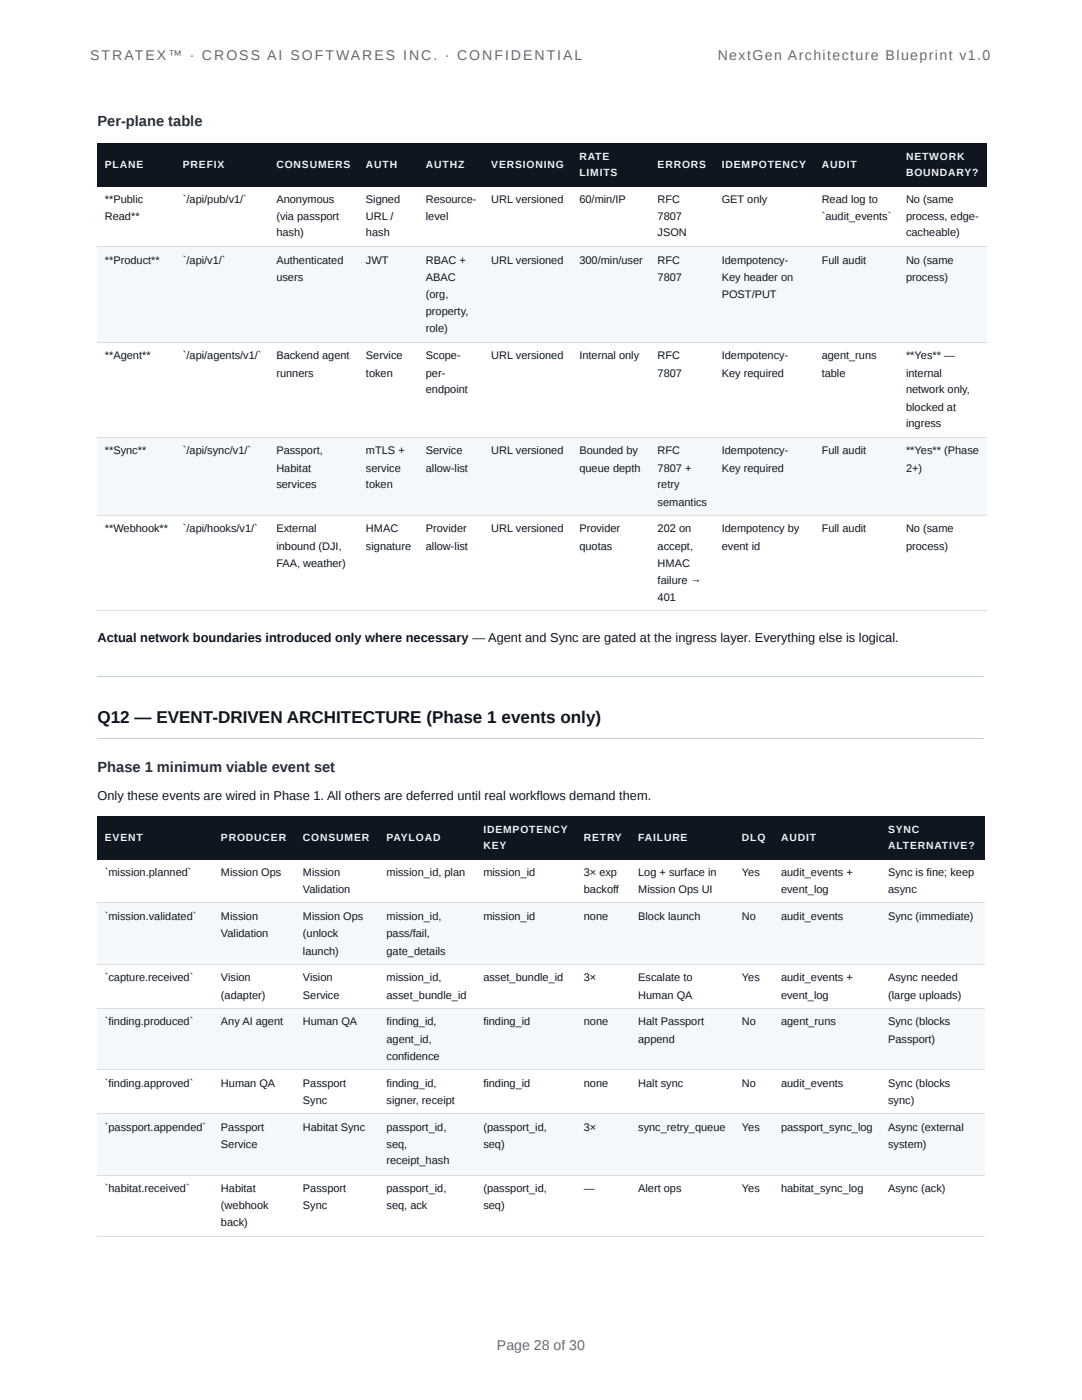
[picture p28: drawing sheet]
<svg xmlns="http://www.w3.org/2000/svg" width="216mm" height="279mm" viewBox="0 0 216 279" stroke-linecap="round" stroke-linejoin="round" font-family="sans-serif">
<defs><g id="words">
<text font-size="3.4" fill="#0f1620" x="19.5" y="144.3">Q12 — EVENT-DRIVEN ARCHITECTURE (Phase 1 events only)</text>
<g font-size="2.9" fill="#223140">
<text x="19.5" y="25.1">Per-plane table</text>
<text x="19.5" y="154.1">Phase 1 minimum viable event set</text>
</g>
<g font-size="2.8" fill="#667">
<text x="18" y="11.9">STRATEX™ · CROSS AI SOFTWARES INC. · CONFIDENTIAL</text>
<text x="143.2" y="11.9">NextGen Architecture Blueprint v1.0</text>
<text x="99.2" y="269.3">Page 28 of 30</text>
</g>
<g font-size="2.6" fill="#0f1620">
<text x="19.5" y="128.2">Actual network boundaries introduced only where necessary — Agent and Sync are gated at the ingress layer. Everything else is logical.</text>
<text x="19.5" y="159.6">Only these events are wired in Phase 1. All others are deferred until real workflows demand them.</text>
</g>
<g font-size="2.2" fill="#0f1620">
<text x="20.9" y="40.4">**Public</text>
<text x="36.5" y="40.4">`/api/pub/v1/`</text>
<text x="55.1" y="40.4">Anonymous</text>
<text x="73" y="40.4">Signed</text>
<text x="85" y="40.4">Resource-</text>
<text x="98" y="40.4">URL versioned</text>
<text x="115.6" y="40.4">60/min/IP</text>
<text x="131.2" y="40.4">RFC</text>
<text x="144" y="40.4">GET only</text>
<text x="164" y="40.4">Read log to</text>
<text x="180.8" y="40.4">No (same</text>
<text x="20.9" y="43.9">Read**</text>
<text x="55.1" y="43.9">(via passport</text>
<text x="55.1" y="47.2">hash)</text>
<text x="73" y="43.9">URL /</text>
<text x="73" y="47.2">hash</text>
<text x="85" y="43.9">level</text>
<text x="131.2" y="43.9">7807</text>
<text x="131.2" y="47.2">JSON</text>
<text x="164" y="43.9">`audit_events`</text>
<text x="180.8" y="43.9">process, edge-</text>
<text x="180.8" y="47.2">cacheable)</text>
<text x="20.9" y="52.7">**Product**</text>
<text x="36.5" y="52.7">`/api/v1/`</text>
<text x="55.1" y="52.7">Authenticated</text>
<text x="73" y="52.7">JWT</text>
<text x="85" y="52.7">RBAC +</text>
<text x="98" y="52.7">URL versioned</text>
<text x="115.6" y="52.7">300/min/user</text>
<text x="131.2" y="52.7">RFC</text>
<text x="144" y="52.7">Idempotency-</text>
<text x="164" y="52.7">Full audit</text>
<text x="180.8" y="52.7">No (same</text>
<text x="55.1" y="56.1">users</text>
<text x="85" y="56.1">ABAC</text>
<text x="85" y="59.4">(org,</text>
<text x="131.2" y="56.1">7807</text>
<text x="144" y="56.1">Key header on</text>
<text x="144" y="59.4">POST/PUT</text>
<text x="180.8" y="56.1">process)</text>
<text x="85" y="62.9">property,</text>
<text x="20.9" y="71.7">**Agent**</text>
<text x="36.5" y="71.7">`/api/agents/v1/`</text>
<text x="55.1" y="71.7">Backend agent</text>
<text x="73" y="71.7">Service</text>
<text x="85" y="66.2">role)</text>
<text x="85" y="71.7">Scope-</text>
<text x="98" y="71.7">URL versioned</text>
<text x="115.6" y="71.7">Internal only</text>
<text x="131.2" y="71.7">RFC</text>
<text x="144" y="71.7">Idempotency-</text>
<text x="164" y="71.7">agent_runs</text>
<text x="180.8" y="71.7">**Yes** —</text>
<text x="55.1" y="75.2">runners</text>
<text x="73" y="75.2">token</text>
<text x="85" y="75.2">per-</text>
<text x="131.2" y="75.2">7807</text>
<text x="144" y="75.2">Key required</text>
<text x="164" y="75.2">table</text>
<text x="180.8" y="75.2">internal</text>
<text x="85" y="78.5">endpoint</text>
<text x="180.8" y="78.5">network only,</text>
<text x="180.8" y="81.9">blocked at</text>
<text x="180.8" y="85.2">ingress</text>
<text x="20.9" y="90.7">**Sync**</text>
<text x="36.5" y="90.7">`/api/sync/v1/`</text>
<text x="55.1" y="90.7">Passport,</text>
<text x="55.1" y="94.2">Habitat</text>
<text x="73" y="90.7">mTLS +</text>
<text x="73" y="94.2">service</text>
<text x="85" y="90.7">Service</text>
<text x="85" y="94.2">allow-list</text>
<text x="98" y="90.7">URL versioned</text>
<text x="115.6" y="90.7">Bounded by</text>
<text x="115.6" y="94.2">queue depth</text>
<text x="131.2" y="90.7">RFC</text>
<text x="131.2" y="94.2">7807 +</text>
<text x="144" y="90.7">Idempotency-</text>
<text x="144" y="94.2">Key required</text>
<text x="164" y="90.7">Full audit</text>
<text x="180.8" y="90.7">**Yes** (Phase</text>
<text x="180.8" y="94.2">2+)</text>
<text x="55.1" y="97.5">services</text>
<text x="73" y="97.5">token</text>
<text x="131.2" y="97.5">retry</text>
<text x="131.2" y="100.9">semantics</text>
<text x="20.9" y="106.2">**Webhook**</text>
<text x="36.5" y="106.2">`/api/hooks/v1/`</text>
<text x="55.1" y="106.2">External</text>
<text x="73" y="106.2">HMAC</text>
<text x="85" y="106.2">Provider</text>
<text x="98" y="106.2">URL versioned</text>
<text x="115.6" y="106.2">Provider</text>
<text x="131.2" y="106.2">202 on</text>
<text x="144" y="106.2">Idempotency by</text>
<text x="164" y="106.2">Full audit</text>
<text x="180.8" y="106.2">No (same</text>
<text x="55.1" y="109.7">inbound (DJI,</text>
<text x="55.1" y="113.2">FAA, weather)</text>
<text x="73" y="109.7">signature</text>
<text x="85" y="109.7">allow-list</text>
<text x="115.6" y="109.7">quotas</text>
<text x="131.2" y="109.7">accept,</text>
<text x="131.2" y="113.2">HMAC</text>
<text x="144" y="109.7">event id</text>
<text x="180.8" y="109.7">process)</text>
<text x="131.2" y="116.5">failure →</text>
<text x="131.2" y="120">401</text>
<text x="20.9" y="174.8">`mission.planned`</text>
<text x="44.1" y="174.8">Mission Ops</text>
<text x="60.4" y="174.8">Mission</text>
<text x="60.4" y="178.3">Validation</text>
<text x="77.1" y="174.8">mission_id, plan</text>
<text x="96.4" y="174.8">mission_id</text>
<text x="116.5" y="174.8">3× exp</text>
<text x="116.5" y="178.3">backoff</text>
<text x="127.3" y="174.8">Log + surface in</text>
<text x="127.3" y="178.3">Mission Ops UI</text>
<text x="148.1" y="174.8">Yes</text>
<text x="155.8" y="174.8">audit_events +</text>
<text x="155.8" y="178.3">event_log</text>
<text x="177.2" y="174.8">Sync is fine; keep</text>
<text x="177.2" y="178.3">async</text>
<text x="20.9" y="183.6">`mission.validated`</text>
<text x="44.1" y="183.6">Mission</text>
<text x="60.4" y="183.6">Mission Ops</text>
<text x="77.1" y="183.6">mission_id,</text>
<text x="96.4" y="183.6">mission_id</text>
<text x="116.5" y="183.6">none</text>
<text x="127.3" y="183.6">Block launch</text>
<text x="148.1" y="183.6">No</text>
<text x="155.8" y="183.6">audit_events</text>
<text x="177.2" y="183.6">Sync (immediate)</text>
<text x="44.1" y="187.1">Validation</text>
<text x="60.4" y="187.1">(unlock</text>
<text x="60.4" y="190.5">launch)</text>
<text x="77.1" y="187.1">pass/fail,</text>
<text x="77.1" y="190.5">gate_details</text>
<text x="20.9" y="195.8">`capture.received`</text>
<text x="44.1" y="195.8">Vision</text>
<text x="60.4" y="195.8">Vision</text>
<text x="77.1" y="195.8">mission_id,</text>
<text x="96.4" y="195.8">asset_bundle_id</text>
<text x="116.5" y="195.8">3×</text>
<text x="127.3" y="195.8">Escalate to</text>
<text x="148.1" y="195.8">Yes</text>
<text x="155.8" y="195.8">audit_events +</text>
<text x="177.2" y="195.8">Async needed</text>
<text x="44.1" y="199.3">(adapter)</text>
<text x="60.4" y="199.3">Service</text>
<text x="77.1" y="199.3">asset_bundle_id</text>
<text x="127.3" y="199.3">Human QA</text>
<text x="155.8" y="199.3">event_log</text>
<text x="177.2" y="199.3">(large uploads)</text>
<text x="20.9" y="204.6">`finding.produced`</text>
<text x="44.1" y="204.6">Any AI agent</text>
<text x="60.4" y="204.6">Human QA</text>
<text x="77.1" y="204.6">finding_id,</text>
<text x="77.1" y="208.1">agent_id,</text>
<text x="96.4" y="204.6">finding_id</text>
<text x="116.5" y="204.6">none</text>
<text x="127.3" y="204.6">Halt Passport</text>
<text x="127.3" y="208.1">append</text>
<text x="148.1" y="204.6">No</text>
<text x="155.8" y="204.6">agent_runs</text>
<text x="177.2" y="204.6">Sync (blocks</text>
<text x="177.2" y="208.1">Passport)</text>
<text x="77.1" y="211.6">confidence</text>
<text x="20.9" y="216.9">`finding.approved`</text>
<text x="44.1" y="216.9">Human QA</text>
<text x="60.4" y="216.9">Passport</text>
<text x="60.4" y="220.3">Sync</text>
<text x="77.1" y="216.9">finding_id,</text>
<text x="77.1" y="220.3">signer, receipt</text>
<text x="96.4" y="216.9">finding_id</text>
<text x="116.5" y="216.9">none</text>
<text x="127.3" y="216.9">Halt sync</text>
<text x="148.1" y="216.9">No</text>
<text x="155.8" y="216.9">audit_events</text>
<text x="177.2" y="216.9">Sync (blocks</text>
<text x="177.2" y="220.3">sync)</text>
<text x="20.9" y="225.6">`passport.appended`</text>
<text x="44.1" y="225.6">Passport</text>
<text x="60.4" y="225.6">Habitat Sync</text>
<text x="77.1" y="225.6">passport_id,</text>
<text x="96.4" y="225.6">(passport_id,</text>
<text x="116.5" y="225.6">3×</text>
<text x="127.3" y="225.6">sync_retry_queue</text>
<text x="148.1" y="225.6">Yes</text>
<text x="155.8" y="225.6">passport_sync_log</text>
<text x="177.2" y="225.6">Async (external</text>
<text x="44.1" y="229.1">Service</text>
<text x="77.1" y="229.1">seq,</text>
<text x="77.1" y="232.4">receipt_hash</text>
<text x="96.4" y="229.1">seq)</text>
<text x="177.2" y="229.1">system)</text>
<text x="20.9" y="237.9">`habitat.received`</text>
<text x="44.1" y="237.9">Habitat</text>
<text x="60.4" y="237.9">Passport</text>
<text x="77.1" y="237.9">passport_id,</text>
<text x="96.4" y="237.9">(passport_id,</text>
<text x="116.5" y="237.9">—</text>
<text x="127.3" y="237.9">Alert ops</text>
<text x="148.1" y="237.9">Yes</text>
<text x="155.8" y="237.9">habitat_sync_log</text>
<text x="177.2" y="237.9">Async (ack)</text>
<text x="44.1" y="241.4">(webhook</text>
<text x="44.1" y="244.6">back)</text>
<text x="60.4" y="241.4">Sync</text>
<text x="77.1" y="241.4">seq, ack</text>
<text x="96.4" y="241.4">seq)</text>
</g>
<g font-size="2.1" fill="#e9f4ff">
<text x="20.9" y="33.5">PLANE</text>
<text x="36.5" y="33.5">PREFIX</text>
<text x="55.1" y="33.5">CONSUMERS</text>
<text x="73" y="33.5">AUTH</text>
<text x="85" y="33.5">AUTHZ</text>
<text x="98" y="33.5">VERSIONING</text>
<text x="115.6" y="31.8">RATE</text>
<text x="115.6" y="35.1">LIMITS</text>
<text x="131.2" y="33.5">ERRORS</text>
<text x="144" y="33.5">IDEMPOTENCY</text>
<text x="164" y="33.5">AUDIT</text>
<text x="180.8" y="31.8">NETWORK</text>
<text x="180.8" y="35.1">BOUNDARY?</text>
<text x="20.9" y="167.9">EVENT</text>
<text x="44.1" y="167.9">PRODUCER</text>
<text x="60.4" y="167.9">CONSUMER</text>
<text x="77.1" y="167.9">PAYLOAD</text>
<text x="96.4" y="166.2">IDEMPOTENCY</text>
<text x="116.5" y="167.9">RETRY</text>
<text x="127.3" y="167.9">FAILURE</text>
<text x="148.1" y="167.9">DLQ</text>
<text x="155.8" y="167.9">AUDIT</text>
<text x="177.2" y="166.2">SYNC</text>
<text x="96.4" y="169.5">KEY</text>
<text x="177.2" y="169.5">ALTERNATIVE?</text>
</g>
</g></defs>
<g fill="#0f1620">
<path d="M19.5 28.5h15.5v8.6h-15.5z"/>
<path d="M35 28.5h18.6v8.6h-18.6z"/>
<path d="M53.6 28.5h18v8.6h-18z"/>
<path d="M71.6 28.5h11.8v8.6h-11.8z"/>
<path d="M83.4 28.5h13.2v8.6h-13.2z"/>
<path d="M96.6 28.5h17.6v8.6h-17.6z"/>
<path d="M114.2 28.5h15.5v8.6h-15.5z"/>
<path d="M129.7 28.5h12.8v8.6h-12.8z"/>
<path d="M142.5 28.5h19.9v8.6h-19.9z"/>
<path d="M162.4 28.5h16.8v8.6h-16.8z"/>
<path d="M179.2 28.5h17.8v8.6h-17.8z"/>
</g>
<g fill="#f5f8fb">
<path d="M19.5 49.4h15.5v18.8h-15.5z"/>
<path d="M35 49.4h18.6v18.8h-18.6z"/>
<path d="M53.6 49.4h18v18.8h-18z"/>
<path d="M71.6 49.4h11.8v18.8h-11.8z"/>
<path d="M83.4 49.4h13.2v18.8h-13.2z"/>
<path d="M96.6 49.4h17.6v18.8h-17.6z"/>
<path d="M114.2 49.4h15.5v18.8h-15.5z"/>
<path d="M129.7 49.4h12.8v18.8h-12.8z"/>
<path d="M142.5 49.4h19.9v18.8h-19.9z"/>
<path d="M162.4 49.4h16.8v18.8h-16.8z"/>
<path d="M179.2 49.4h17.8v18.8h-17.8z"/>
<path d="M19.5 87.2h15.5v15.8h-15.5z"/>
<path d="M35 87.2h18.6v15.8h-18.6z"/>
<path d="M53.6 87.2h18v15.8h-18z"/>
<path d="M71.6 87.2h11.8v15.8h-11.8z"/>
<path d="M83.4 87.2h13.2v15.8h-13.2z"/>
<path d="M96.6 87.2h17.6v15.8h-17.6z"/>
<path d="M114.2 87.2h15.5v15.8h-15.5z"/>
<path d="M129.7 87.2h12.8v15.8h-12.8z"/>
<path d="M142.5 87.2h19.9v15.8h-19.9z"/>
<path d="M162.4 87.2h16.8v15.8h-16.8z"/>
<path d="M179.2 87.2h17.8v15.8h-17.8z"/>
</g>
<path d="M19.5 49.3h177.5M19.5 68.3h177.5M19.5 87.3h177.5M19.5 102.9h177.5M19.5 121.9h177.5" fill="none" stroke="#d8dee5" stroke-width=".2"/>
<path d="M19.5 135h176.9M19.5 147.5h176.9" fill="none" stroke="#c4cfd9" stroke-width=".2"/>
<g fill="#0f1620">
<path d="M19.5 162.9h23.2v8.6h-23.2z"/>
<path d="M42.7 162.9h16.2v8.6h-16.2z"/>
<path d="M58.9 162.9h16.7v8.6h-16.7z"/>
<path d="M75.6 162.9h19.4v8.6h-19.4z"/>
<path d="M95 162.9h20.1v8.6h-20.1z"/>
<path d="M115.1 162.9h10.8v8.6h-10.8z"/>
<path d="M125.9 162.9h20.6v8.6h-20.6z"/>
<path d="M146.5 162.9h7.9v8.6h-7.9z"/>
<path d="M154.4 162.9h21.4v8.6h-21.4z"/>
<path d="M175.8 162.9h20.6v8.6h-20.6z"/>
</g>
<g fill="#f5f8fb">
<path d="M19.5 180.3h23.2v12.2h-23.2z"/>
<path d="M42.7 180.3h16.2v12.2h-16.2z"/>
<path d="M58.9 180.3h16.7v12.2h-16.7z"/>
<path d="M75.6 180.3h19.4v12.2h-19.4z"/>
<path d="M95 180.3h20.1v12.2h-20.1z"/>
<path d="M115.1 180.3h10.8v12.2h-10.8z"/>
<path d="M125.9 180.3h20.6v12.2h-20.6z"/>
<path d="M146.5 180.3h7.9v12.2h-7.9z"/>
<path d="M154.4 180.3h21.4v12.2h-21.4z"/>
<path d="M175.8 180.3h20.6v12.2h-20.6z"/>
<path d="M19.5 201.3h23.2v12.3h-23.2z"/>
<path d="M42.7 201.3h16.2v12.3h-16.2z"/>
<path d="M58.9 201.3h16.7v12.3h-16.7z"/>
<path d="M75.6 201.3h19.4v12.3h-19.4z"/>
<path d="M95 201.3h20.1v12.3h-20.1z"/>
<path d="M115.1 201.3h10.8v12.3h-10.8z"/>
<path d="M125.9 201.3h20.6v12.3h-20.6z"/>
<path d="M146.5 201.3h7.9v12.3h-7.9z"/>
<path d="M154.4 201.3h21.4v12.3h-21.4z"/>
<path d="M175.8 201.3h20.6v12.3h-20.6z"/>
<path d="M19.5 222.3h23.2v12.3h-23.2z"/>
<path d="M42.7 222.3h16.2v12.3h-16.2z"/>
<path d="M58.9 222.3h16.7v12.3h-16.7z"/>
<path d="M75.6 222.3h19.4v12.3h-19.4z"/>
<path d="M95 222.3h20.1v12.3h-20.1z"/>
<path d="M115.1 222.3h10.8v12.3h-10.8z"/>
<path d="M125.9 222.3h20.6v12.3h-20.6z"/>
<path d="M146.5 222.3h7.9v12.3h-7.9z"/>
<path d="M154.4 222.3h21.4v12.3h-21.4z"/>
<path d="M175.8 222.3h20.6v12.3h-20.6z"/>
</g>
<path d="M19.5 180.2h176.9M19.5 192.4h176.9M19.5 201.2h176.9M19.5 213.5h176.9M19.5 222.2h176.9M19.5 234.5h176.9M19.5 246.7h176.9" fill="none" stroke="#d8dee5" stroke-width=".2"/>
<use href="#words"/>
</svg>
